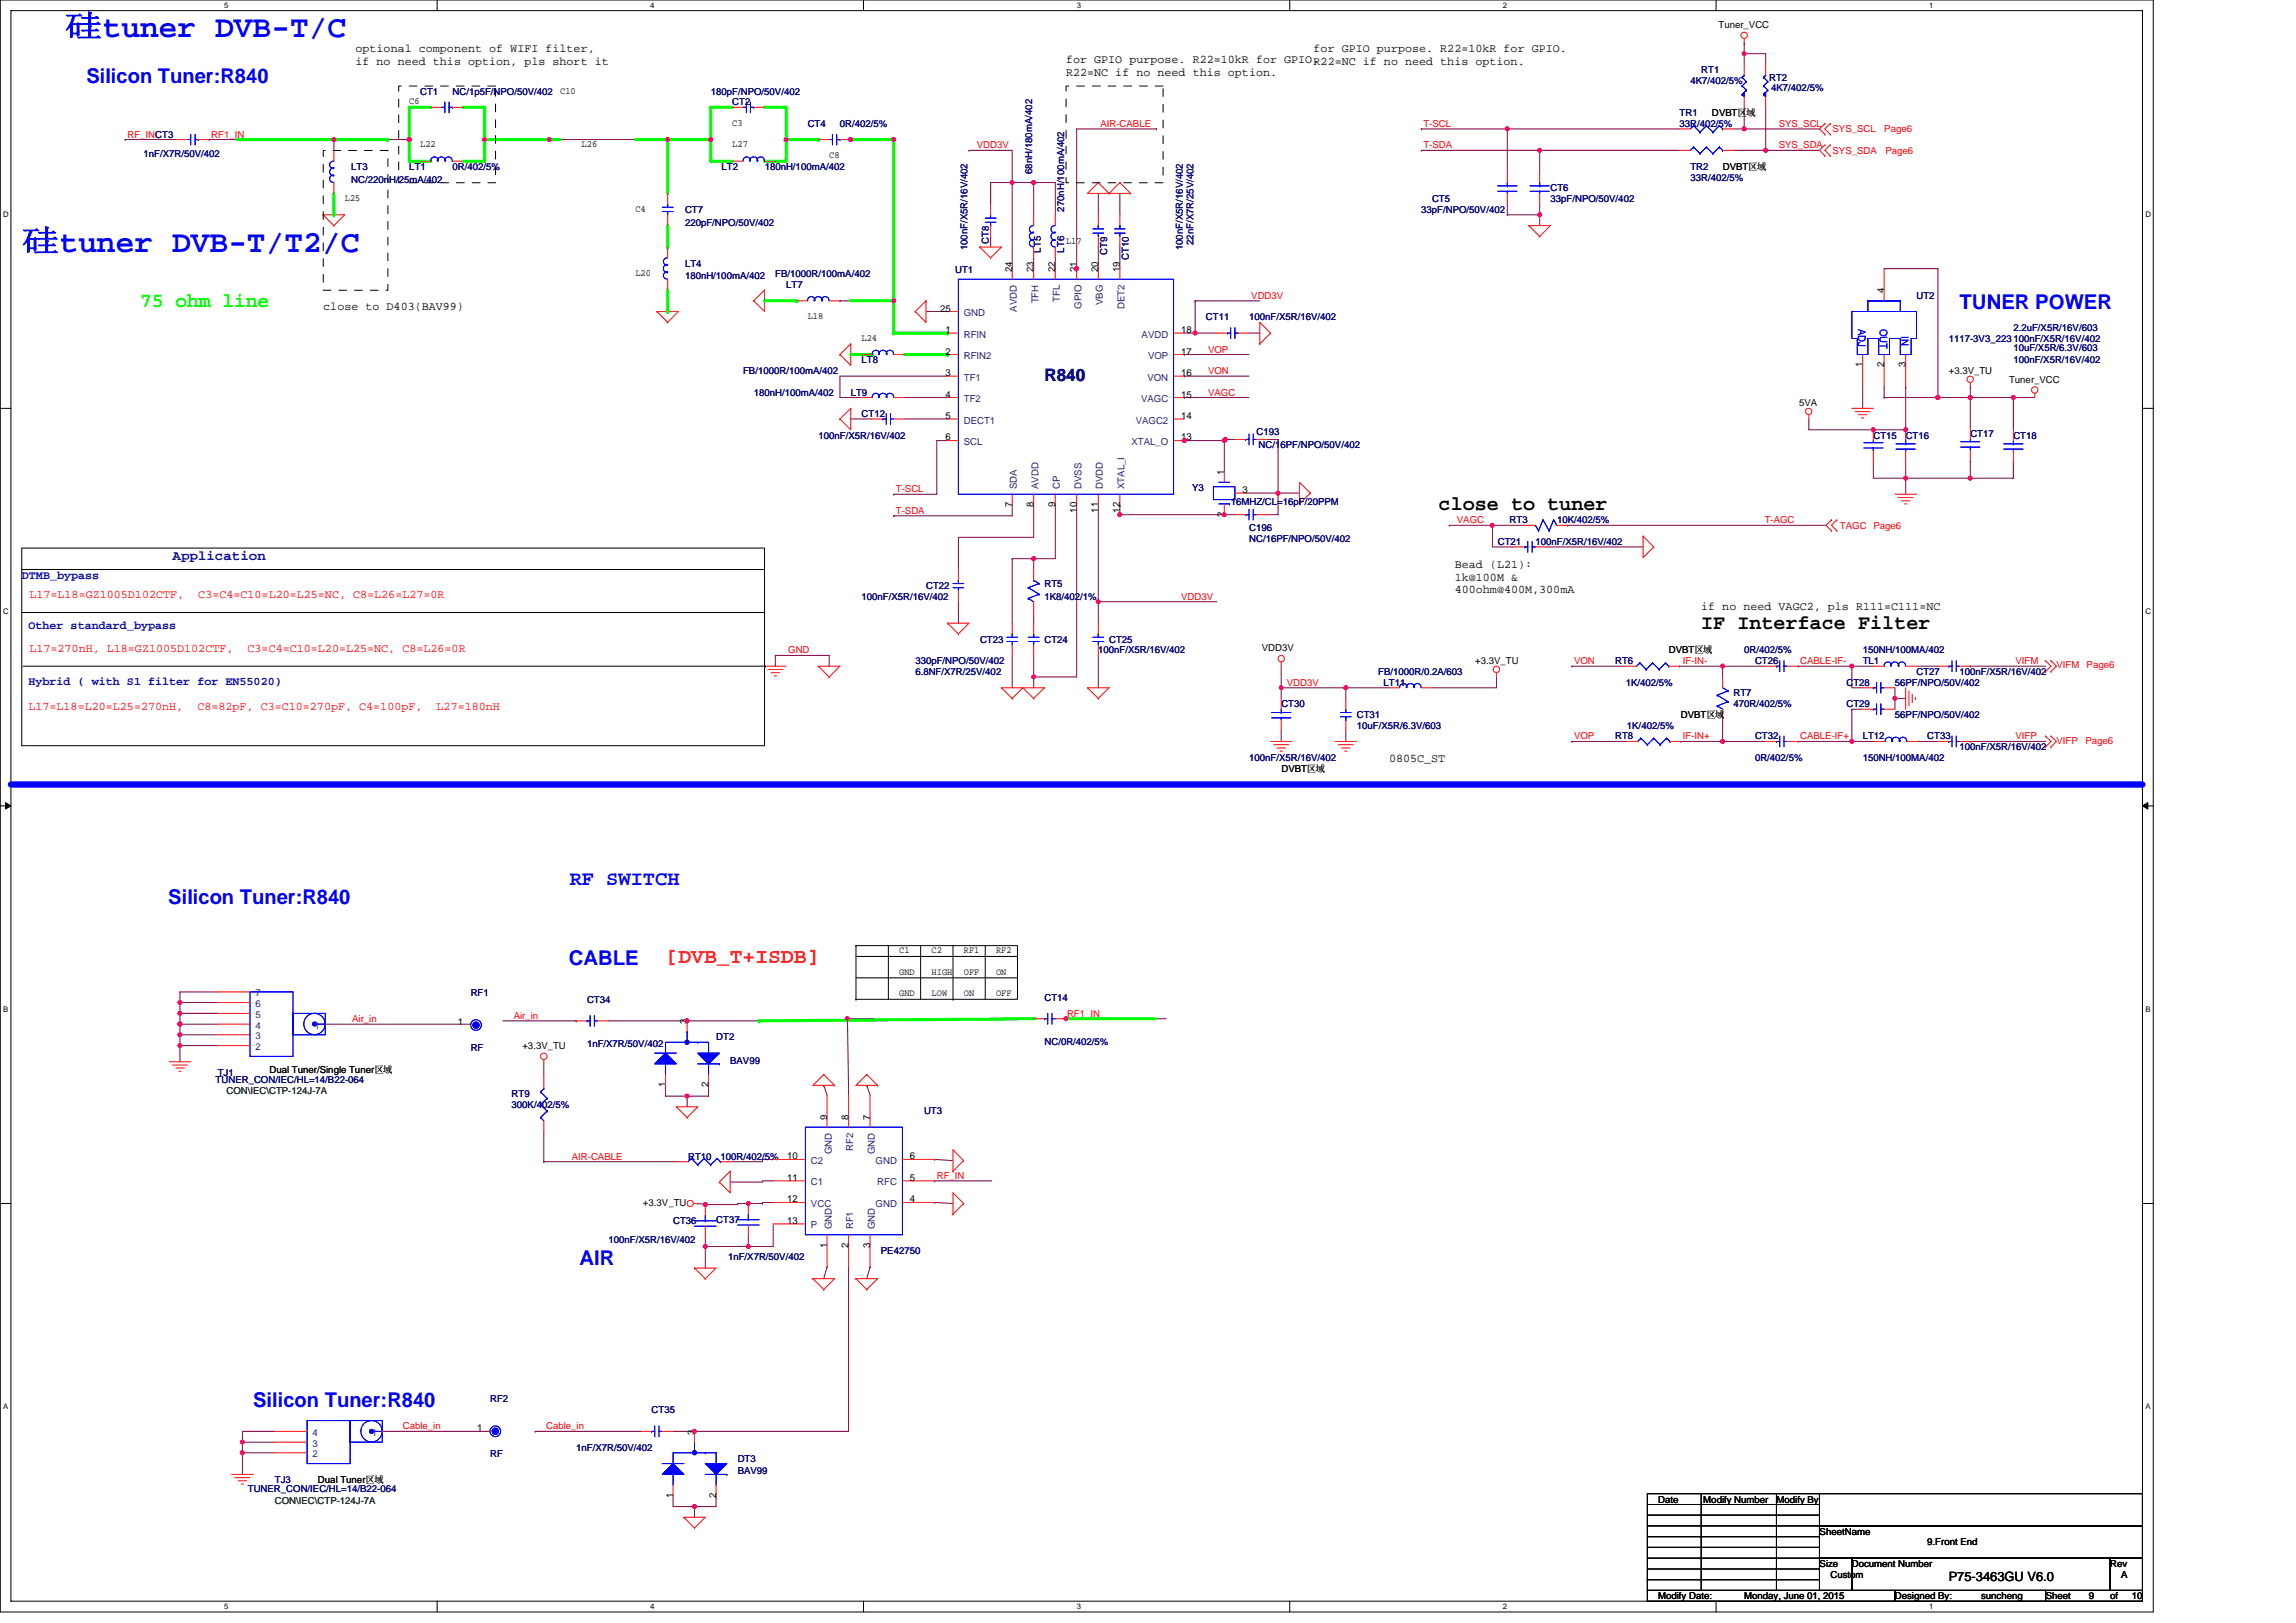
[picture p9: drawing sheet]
<svg xmlns="http://www.w3.org/2000/svg" width="297mm" height="210mm" viewBox="0 0 297 210" stroke-linecap="round" stroke-linejoin="round" font-family="sans-serif">
<defs><g id="words">
<g font-size="4" fill="#00f">
<text x="8.4" y="4.8">硅tuner DVB-T/C</text>
<text x="2.8" y="32.6">硅tuner DVB-T/T2/C</text>
</g>
<text font-size="2.8" fill="#f00" x="86.1" y="124.7">[DVB_T+ISDB]</text>
<g font-size="2.6" fill="#00f">
<text x="11.2" y="10.8">Silicon Tuner:R840</text>
<text x="253.5" y="40">TUNER POWER</text>
<text x="21.8" y="117">Silicon Tuner:R840</text>
<text x="73.7" y="114.5">RF SWITCH</text>
<text x="73.6" y="124.8">CABLE</text>
<text x="75" y="163.7">AIR</text>
<text x="32.8" y="182.1">Silicon Tuner:R840</text>
</g>
<text font-size="2.6" fill="#0f0" x="18.1" y="39.7">75 ohm line</text>
<g font-size="2.6">
<text x="186.1" y="66">close to tuner</text>
<text x="220.1" y="81.4">IF Interface Filter</text>
</g>
<text font-size="2.2" fill="#000080" x="135.1" y="49.3">R840</text>
<text font-size="1.8" fill="#0000a0" x="22.3" y="72.4">Application</text>
<text font-size="1.7" x="252.1" y="204.5">P75-3463GU V6.0</text>
<g font-size="1.5">
<text x="46" y="6.8">optional component of WIFI filter,</text>
<text x="46" y="8.4">if no need this option, pls short it</text>
<text x="137.9" y="8.1">for GPIO purpose. R22=10kR for GPIO.</text>
<text x="137.9" y="9.8">R22=NC if no need this option.</text>
<text x="169.9" y="6.8">for GPIO purpose. R22=10kR for GPIO.</text>
<text x="169.9" y="8.4">R22=NC if no need this option.</text>
<text x="41.8" y="40.1">close to D403(BAV99)</text>
<text x="188.2" y="73.5">Bead (L21):</text>
<text x="188.2" y="75.1">1k@100M &amp;</text>
<text x="188.2" y="76.8">400ohm@400M,300mA</text>
<text x="220.1" y="78.9">if no need VAGC2, pls R111=C111=NC</text>
<text x="179.7" y="98.5">0805C_ST</text>
</g>
<g font-size="1.5" fill="#0000a0">
<text x="2.8" y="75">DTMB_bypass</text>
<text x="3.7" y="81.4">Other standard_bypass</text>
<text x="3.7" y="88.6">Hybrid ( with S1 filter for EN55020)</text>
</g>
<g font-size="1.5" fill="#f00">
<text x="3.8" y="77.4">L17=L18=GZ1005D102CTF,</text>
<text x="25.7" y="77.4">C3=C4=C10=L20=L25=NC, C8=L26=L27=0R</text>
<text x="3.8" y="84.3">L17=270nH, L18=GZ1005D102CTF,</text>
<text x="32" y="84.3">C3=C4=C10=L20=L25=NC, C8=L26=0R</text>
<text x="3.7" y="91.9">L17=L18=L20=L25=270nH,</text>
<text x="25.5" y="91.9">C8=82pF, C3=C10=270pF, C4=100pF,</text>
<text x="56.5" y="91.9">L27=180nH</text>
</g>
<g font-size="1.4" fill="#00f">
<text x="240.4" y="42.5" transform="rotate(90 240.4 42.5)">ADJ</text>
<text x="243.2" y="42.5" transform="rotate(90 243.2 42.5)">OUT</text>
<text x="246" y="43.5" transform="rotate(90 246 43.5)">IN</text>
</g>
<g font-size="1.2">
<text x="222.3" y="3.6">Tuner_VCC</text>
<text x="53" y="13.5">C6</text>
<text x="72.5" y="12.1">C10</text>
<text x="94.7" y="16.3">C3</text>
<text x="221.5" y="15">DVBT区域</text>
<text x="54.4" y="19.1">L22</text>
<text x="75.2" y="19.1">L26</text>
<text x="94.7" y="19.1">L27</text>
<text x="107.3" y="20.5">C8</text>
<text x="222.9" y="22">DVBT区域</text>
<text x="44.6" y="26">L25</text>
<text x="82.2" y="27.4">C4</text>
<text x="82.2" y="35.8">L20</text>
<text x="130.9" y="35.2" transform="rotate(-90 130.9 35.2)">24</text>
<text x="133.7" y="35.2" transform="rotate(-90 133.7 35.2)">23</text>
<text x="136.5" y="35.2" transform="rotate(-90 136.5 35.2)">22</text>
<text x="137.9" y="31.6">L17</text>
<text x="139.3" y="35.2" transform="rotate(-90 139.3 35.2)">21</text>
<text x="142.1" y="35.2" transform="rotate(-90 142.1 35.2)">20</text>
<text x="144.9" y="35.2" transform="rotate(-90 144.9 35.2)">19</text>
<text x="104.5" y="41.3">L18</text>
<text x="121.6" y="40.3">25</text>
<text x="243.8" y="38" transform="rotate(-90 243.8 38)">4</text>
<text x="111.5" y="44.1">L24</text>
<text x="122.3" y="45.9">2</text>
<text x="122.3" y="43.1">1</text>
<text x="152.8" y="45.9">17</text>
<text x="152.8" y="43.1">18</text>
<text x="241" y="47.5" transform="rotate(-90 241 47.5)">1</text>
<text x="243.8" y="47.5" transform="rotate(-90 243.8 47.5)">2</text>
<text x="246.5" y="47.5" transform="rotate(-90 246.5 47.5)">3</text>
<text x="122.3" y="48.6">3</text>
<text x="122.3" y="51.4">4</text>
<text x="152.8" y="51.4">15</text>
<text x="152.8" y="48.6">16</text>
<text x="232.8" y="52.6">5VA</text>
<text x="252.1" y="48.4">+3.3V_TU</text>
<text x="259.9" y="49.5">Tuner_VCC</text>
<text x="122.3" y="54.2">5</text>
<text x="122.3" y="57">6</text>
<text x="152.8" y="54.2">14</text>
<text x="152.8" y="57">13</text>
<text x="130.9" y="65.6" transform="rotate(-90 130.9 65.6)">7</text>
<text x="133.7" y="65.6" transform="rotate(-90 133.7 65.6)">8</text>
<text x="136.5" y="65.6" transform="rotate(-90 136.5 65.6)">9</text>
<text x="158.4" y="61.4" transform="rotate(-90 158.4 61.4)">1</text>
<text x="160.8" y="63.8">3</text>
<text x="139.3" y="66.3" transform="rotate(-90 139.3 66.3)">10</text>
<text x="142.1" y="66.3" transform="rotate(-90 142.1 66.3)">11</text>
<text x="144.9" y="66.3" transform="rotate(-90 144.9 66.3)">12</text>
<text x="158.4" y="66.9" transform="rotate(-90 158.4 66.9)">2</text>
<text x="163.3" y="84.3">VDD3V</text>
<text x="190.8" y="85.9">+3.3V_TU</text>
<text x="215.9" y="84.5">DVBT区域</text>
<text x="217.4" y="92.9">DVBT区域</text>
<text x="165.8" y="99.8">DVBT区域</text>
<text x="116.3" y="123.4">C1</text>
<text x="120.5" y="123.4">C2</text>
<text x="124.7" y="123.4">RF1</text>
<text x="128.9" y="123.4">RF2</text>
<text x="116.3" y="128.9">GND</text>
<text x="116.3" y="126.1">GND</text>
<text x="120.5" y="126.1">HIGH</text>
<text x="120.5" y="128.9">LOW</text>
<text x="124.7" y="128.9">ON</text>
<text x="124.7" y="126.1">OFF</text>
<text x="128.9" y="126.1">ON</text>
<text x="128.9" y="128.9">OFF</text>
<text x="59.2" y="132.6">1</text>
<text x="67.6" y="135.7">+3.3V_TU</text>
<text x="88.9" y="132.5" transform="rotate(-90 88.9 132.5)">3</text>
<text x="34.9" y="138.8">Dual Tuner/Single Tuner区域</text>
<text x="86.1" y="140.7" transform="rotate(-90 86.1 140.7)">1</text>
<text x="91.7" y="140.7" transform="rotate(-90 91.7 140.7)">2</text>
<text x="107" y="144.9" transform="rotate(-90 107 144.9)">9</text>
<text x="109.8" y="144.9" transform="rotate(-90 109.8 144.9)">8</text>
<text x="112.6" y="144.9" transform="rotate(-90 112.6 144.9)">7</text>
<text x="83.2" y="156">+3.3V_TU</text>
<text x="101.9" y="150">10</text>
<text x="101.9" y="152.8">11</text>
<text x="101.9" y="155.6">12</text>
<text x="117.7" y="155.6">4</text>
<text x="117.7" y="150">6</text>
<text x="117.7" y="152.8">5</text>
<text x="101.9" y="158.3">13</text>
<text x="107" y="161.4" transform="rotate(-90 107 161.4)">1</text>
<text x="109.8" y="161.4" transform="rotate(-90 109.8 161.4)">2</text>
<text x="112.6" y="161.4" transform="rotate(-90 112.6 161.4)">3</text>
<text x="61.7" y="185.2">1</text>
<text x="89.8" y="185.6" transform="rotate(-90 89.8 185.6)">3</text>
<text x="41.1" y="191.9">Dual Tuner区域</text>
<text x="87.1" y="193.8" transform="rotate(-90 87.1 193.8)">1</text>
<text x="92.6" y="193.8" transform="rotate(-90 92.6 193.8)">2</text>
<text x="214.5" y="194.4">Date</text>
<text x="220.4" y="194.4">Modify Number</text>
<text x="229.8" y="194.4">Modify By</text>
<text x="235.4" y="202.7">Size</text>
<text x="235.4" y="198.6">SheetName</text>
<text x="239.6" y="202.7">Document Number</text>
<text x="249.3" y="199.9">9.Front End</text>
<text x="273" y="202.7">Rev</text>
<text x="214.5" y="206.9">Modify Date:</text>
<text x="225.7" y="206.9">Monday, June 01, 2015</text>
<text x="236.8" y="204.1">Custom</text>
<text x="245.1" y="206.9">Designed By:</text>
<text x="256.3" y="206.9">suncheng</text>
<text x="264.7" y="206.9">Sheet</text>
<text x="270.2" y="206.9">9</text>
<text x="273" y="206.9">of</text>
<text x="274.4" y="204.1">A</text>
<text x="275.8" y="206.9">10</text>
</g>
<g font-size="1.2" fill="#000080">
<text x="218.7" y="10.9">4K7/402/5%</text>
<text x="220.1" y="9.5">RT1</text>
<text x="228.9" y="10.4">RT2</text>
<text x="229.1" y="11.8">4K7/402/5%</text>
<text x="54.4" y="12.3">CT1</text>
<text x="58.5" y="12.3">NC/1p5F/NPO/50V/402</text>
<text x="92" y="12.3">180pF/NPO/50V/402</text>
<text x="94.7" y="13.6">CT2</text>
<text x="104.5" y="16.4">CT4</text>
<text x="108.7" y="16.4">0R/402/5%</text>
<text x="217.3" y="15">TR1</text>
<text x="217.3" y="16.4">33R/402/5%</text>
<text x="18.6" y="20.3">1nF/X7R/50V/402</text>
<text x="45.4" y="22">LT3</text>
<text x="45.4" y="23.6">NC/220nH/25mA/402</text>
<text x="53" y="22">LT1</text>
<text x="58.5" y="22">0R/402/5%</text>
<text x="93.3" y="22">LT2</text>
<text x="98.9" y="22">180nH/100mA/402</text>
<text x="133.5" y="22.5" transform="rotate(-90 133.5 22.5)">68nH/180mA/402</text>
<text x="218.7" y="22">TR2</text>
<text x="218.7" y="23.4">33R/402/5%</text>
<text x="88.6" y="27.5">CT7</text>
<text x="88.6" y="29.2">220pF/NPO/50V/402</text>
<text x="137.7" y="27.4" transform="rotate(-90 137.7 27.4)">270nH/100mA/402</text>
<text x="183.9" y="27.5">33pF/NPO/50V/402</text>
<text x="185.3" y="26.1">CT5</text>
<text x="200.6" y="24.8">CT6</text>
<text x="200.6" y="26.1">33pF/NPO/50V/402</text>
<text x="88.6" y="34.5">LT4</text>
<text x="100.3" y="35.9">FB/1000R/100mA/402</text>
<text x="123.6" y="35.3">UT1</text>
<text x="125.2" y="32.4" transform="rotate(-90 125.2 32.4)">100nF/X5R/16V/402</text>
<text x="127.9" y="31.6" transform="rotate(-90 127.9 31.6)">CT8</text>
<text x="134.6" y="32.7" transform="rotate(-90 134.6 32.7)">LT5</text>
<text x="137.7" y="32.7" transform="rotate(-90 137.7 32.7)">LT6</text>
<text x="143.3" y="33" transform="rotate(-90 143.3 33)">CT9</text>
<text x="146" y="33.6" transform="rotate(-90 146 33.6)">CT10</text>
<text x="153" y="32.4" transform="rotate(-90 153 32.4)">100nF/X5R/16V/402</text>
<text x="154.4" y="31.7" transform="rotate(-90 154.4 31.7)">22nF/X7R/25V/402</text>
<text x="88.6" y="36.2">180nH/100mA/402</text>
<text x="101.7" y="37.3">LT7</text>
<text x="156" y="41.4">CT11</text>
<text x="161.6" y="41.4">100nF/X5R/16V/402</text>
<text x="247.9" y="38.7">UT2</text>
<text x="111.5" y="47">LT8</text>
<text x="252.1" y="44.2">1117-3V3_223100nF/X5R/16V/402</text>
<text x="260.5" y="42.8">2.2uF/X5R/16V/603</text>
<text x="260.5" y="45.5">10uF/X5R/6.3V/603</text>
<text x="260.5" y="47">100nF/X5R/16V/402</text>
<text x="96.1" y="48.4">FB/1000R/100mA/402</text>
<text x="97.5" y="51.2">180nH/100mA/402</text>
<text x="110.1" y="51.2">LT9</text>
<text x="111.5" y="54">CT12</text>
<text x="105.9" y="56.7">100nF/X5R/16V/402</text>
<text x="162.6" y="56.3">C193</text>
<text x="162.8" y="58">NC/16PF/NPO/50V/402</text>
<text x="242.4" y="56.7">CT15</text>
<text x="246.5" y="56.7">CT16</text>
<text x="254.9" y="56.6">CT17</text>
<text x="260.5" y="56.7">CT18</text>
<text x="154.2" y="63.5">Y3</text>
<text x="159.2" y="65.4">16MHZ/CL=16pF/20PPM</text>
<text x="161.6" y="68.7">C196</text>
<text x="161.6" y="70.1">NC/16PF/NPO/50V/402</text>
<text x="193.8" y="70.5">CT21</text>
<text x="195.3" y="67.7">RT3</text>
<text x="198.6" y="70.5">100nF/X5R/16V/402</text>
<text x="201.4" y="67.7">10K/402/5%</text>
<text x="111.5" y="77.6">100nF/X5R/16V/402</text>
<text x="119.8" y="76.2">CT22</text>
<text x="135.1" y="75.9">RT5</text>
<text x="135.1" y="77.6">1K8/402/1%</text>
<text x="126.8" y="83.2">CT23</text>
<text x="135.1" y="83.2">CT24</text>
<text x="143.5" y="83.2">CT25</text>
<text x="118.4" y="85.9">330pF/NPO/50V/402</text>
<text x="118.4" y="87.3">6.8NF/X7R/25V/402</text>
<text x="142.1" y="84.5">100nF/X5R/16V/402</text>
<text x="178.3" y="87.3">FB/1000R/0.2A/603</text>
<text x="179" y="88.7">LT11</text>
<text x="209" y="85.9">RT6</text>
<text x="210.3" y="88.7">1K/402/5%</text>
<text x="225.7" y="84.5">0R/402/5%</text>
<text x="227.1" y="85.9">CT26</text>
<text x="238.9" y="88.7">CT28</text>
<text x="241" y="85.9">TL1</text>
<text x="241" y="84.5">150NH/100MA/402</text>
<text x="245.1" y="88.7">56PF/NPO/50V/402</text>
<text x="247.9" y="87.3">CT27</text>
<text x="253.5" y="87.3">100nF/X5R/16V/402</text>
<text x="165.8" y="91.5">CT30</text>
<text x="175.5" y="92.9">CT31</text>
<text x="175.5" y="94.3">10uF/X5R/6.3V/603</text>
<text x="209" y="95.7">RT8</text>
<text x="210.5" y="94.3">1K/402/5%</text>
<text x="224.3" y="90.1">RT7</text>
<text x="224.3" y="91.5">470R/402/5%</text>
<text x="227.1" y="95.7">CT32</text>
<text x="238.9" y="91.5">CT29</text>
<text x="241" y="95.7">LT12</text>
<text x="245.1" y="92.9">56PF/NPO/50V/402</text>
<text x="249.3" y="95.7">CT33</text>
<text x="161.6" y="98.4">100nF/X5R/16V/402</text>
<text x="227.1" y="98.4">0R/402/5%</text>
<text x="241" y="98.4">150NH/100MA/402</text>
<text x="253.5" y="97">100nF/X5R/16V/402</text>
<text x="60.9" y="128.9">RF1</text>
<text x="75.9" y="129.7">CT34</text>
<text x="135.1" y="129.5">CT14</text>
<text x="60.9" y="136">RF</text>
<text x="75.9" y="135.4">1nF/X7R/50V/402</text>
<text x="92.7" y="134.6">DT2</text>
<text x="94.5" y="137.6">BAV99</text>
<text x="135.1" y="135.1">NC/0R/402/5%</text>
<text x="27.9" y="140.2">TUNER_CON/IEC/HL=14/B22-064</text>
<text x="28.2" y="139.2">TJ1</text>
<text x="66.2" y="142">RT9</text>
<text x="66.2" y="143.4">300K/402/5%</text>
<text x="119.5" y="144.2">UT3</text>
<text x="89" y="150.1">RT10</text>
<text x="93.2" y="150.1">100R/402/5%</text>
<text x="78.7" y="160.9">100nF/X5R/16V/402</text>
<text x="87.1" y="158.4">CT36</text>
<text x="92.7" y="158.2">CT37</text>
<text x="94.2" y="163">1nF/X7R/50V/402</text>
<text x="114" y="162.3">PE42750</text>
<text x="63.4" y="181.4">RF2</text>
<text x="84.3" y="182.8">CT35</text>
<text x="35.6" y="191.9">TJ3</text>
<text x="63.4" y="188.6">RF</text>
<text x="74.5" y="187.7">1nF/X7R/50V/402</text>
<text x="95.4" y="189.1">DT3</text>
<text x="95.4" y="190.8">BAV99</text>
<text x="32.1" y="193">TUNER_CON/IEC/HL=14/B22-064</text>
</g>
<g font-size="1.2" fill="#f00">
<text x="16.5" y="17.8">RF_INCT3</text>
<text x="27.3" y="17.8">RF1_IN</text>
<text x="142.4" y="16.4">AIR-CABLE</text>
<text x="184.1" y="16.4">T-SCL</text>
<text x="230.1" y="16.4">SYS_SCL</text>
<text x="237.1" y="17.1">SYS_SCL</text>
<text x="243.8" y="17.1">Page6</text>
<text x="126.4" y="19.2">VDD3V</text>
<text x="184.1" y="19.2">T-SDA</text>
<text x="230.1" y="19.2">SYS_SDA</text>
<text x="237.1" y="19.9">SYS_SDA</text>
<text x="243.9" y="19.9">Page6</text>
<text x="161.9" y="38.7">VDD3V</text>
<text x="156.3" y="45.6">VOP</text>
<text x="156.3" y="51.2">VAGC</text>
<text x="156.3" y="48.4">VON</text>
<text x="115.9" y="63.7">T-SCL</text>
<text x="115.9" y="66.5">T-SDA</text>
<text x="188.5" y="67.7">VAGC</text>
<text x="228.3" y="67.7">T-AGC</text>
<text x="238" y="68.4">TAGC</text>
<text x="242.4" y="68.4">Page6</text>
<text x="152.8" y="77.6">VDD3V</text>
<text x="102" y="84.5">GND</text>
<text x="166.5" y="88.7">VDD3V</text>
<text x="203.6" y="85.9">VON</text>
<text x="217.7" y="85.9">IF-IN-</text>
<text x="232.9" y="85.9">CABLE-IF-</text>
<text x="260.7" y="85.9">VIFM</text>
<text x="266" y="86.5">VIFM</text>
<text x="270" y="86.5">Page6</text>
<text x="203.6" y="95.7">VOP</text>
<text x="217.7" y="95.7">IF-IN+</text>
<text x="232.9" y="95.7">CABLE-IF+</text>
<text x="260.7" y="95.7">VIFP</text>
<text x="266" y="96.2">VIFP</text>
<text x="269.8" y="96.2">Page6</text>
<text x="66.5" y="131.8">Air_in</text>
<text x="138" y="131.6">RF1_IN</text>
<text x="45.6" y="132.2">Air_in</text>
<text x="74" y="150.1">AIR-CABLE</text>
<text x="121.2" y="152.5">RF_IN</text>
<text x="52.1" y="184.9">Cable_in</text>
<text x="70.7" y="184.9">Cable_in</text>
</g>
<g font-size="1.2" fill="#004080">
<text x="124.7" y="40.9">GND</text>
<text x="131.5" y="40.3" transform="rotate(-90 131.5 40.3)">AVDD</text>
<text x="134.3" y="39.3" transform="rotate(-90 134.3 39.3)">TFH</text>
<text x="137.1" y="39.1" transform="rotate(-90 137.1 39.1)">TFL</text>
<text x="139.9" y="39.9" transform="rotate(-90 139.9 39.9)">GPIO</text>
<text x="142.7" y="39.5" transform="rotate(-90 142.7 39.5)">VBG</text>
<text x="145.5" y="40" transform="rotate(-90 145.5 40)">DET2</text>
<text x="124.7" y="46.5">RFIN2</text>
<text x="124.7" y="43.7">RFIN</text>
<text x="147.7" y="43.7">AVDD</text>
<text x="148.5" y="46.5">VOP</text>
<text x="124.7" y="49.2">TF1</text>
<text x="124.7" y="52">TF2</text>
<text x="147.6" y="52">VAGC</text>
<text x="148.4" y="49.2">VON</text>
<text x="124.7" y="54.8">DECT1</text>
<text x="124.7" y="57.6">SCL</text>
<text x="146.4" y="57.6">XTAL_O</text>
<text x="146.9" y="54.8">VAGC2</text>
<text x="131.5" y="63.3" transform="rotate(-90 131.5 63.3)">SDA</text>
<text x="134.3" y="63.3" transform="rotate(-90 134.3 63.3)">AVDD</text>
<text x="137.1" y="63.3" transform="rotate(-90 137.1 63.3)">CP</text>
<text x="139.9" y="63.3" transform="rotate(-90 139.9 63.3)">DVSS</text>
<text x="142.7" y="63.3" transform="rotate(-90 142.7 63.3)">DVDD</text>
<text x="145.5" y="63.3" transform="rotate(-90 145.5 63.3)">XTAL_I</text>
<text x="33" y="131.7">5</text>
<text x="33" y="130.3">6</text>
<text x="33" y="128.9">7</text>
<text x="33" y="135.9">2</text>
<text x="33" y="134.5">3</text>
<text x="33" y="133.1">4</text>
<text x="40.7" y="133.1">1</text>
<text x="107.6" y="149.3" transform="rotate(-90 107.6 149.3)">GND</text>
<text x="110.4" y="148.9" transform="rotate(-90 110.4 148.9)">RF2</text>
<text x="113.2" y="149.3" transform="rotate(-90 113.2 149.3)">GND</text>
<text x="104.9" y="150.6">C2</text>
<text x="104.9" y="153.4">C1</text>
<text x="113.3" y="150.6">GND</text>
<text x="113.5" y="153.4">RFC</text>
<text x="104.9" y="156.1">VCC</text>
<text x="104.9" y="158.9">P</text>
<text x="107.6" y="159" transform="rotate(-90 107.6 159)">GND</text>
<text x="110.4" y="159" transform="rotate(-90 110.4 159)">RF1</text>
<text x="113.2" y="159" transform="rotate(-90 113.2 159)">GND</text>
<text x="113.3" y="156.1">GND</text>
<text x="40.4" y="185.8">4</text>
<text x="48.1" y="185.8">1</text>
<text x="40.4" y="188.6">2</text>
<text x="40.4" y="187.2">3</text>
</g>
<g font-size="1.2" fill="#008000">
<text x="29.3" y="141.5">CON\IEC\CTP-124J-7A</text>
<text x="35.6" y="194.6">CON\IEC\CTP-124J-7A</text>
</g>
<g font-size="1">
<text x="29" y="1.1">5</text>
<text x="84.1" y="1.1">4</text>
<text x="139.3" y="1.1">3</text>
<text x="194.4" y="1.1">2</text>
<text x="249.6" y="1.1">1</text>
<text x=".4" y="28">D</text>
<text x="277.6" y="28">D</text>
<text x=".4" y="79.5">C</text>
<text x="277.6" y="79.5">C</text>
<text x=".4" y="130.9">B</text>
<text x="277.6" y="130.9">B</text>
<text x=".4" y="182.4">A</text>
<text x="277.6" y="182.4">A</text>
<text x="29" y="208.2">5</text>
<text x="84.1" y="208.2">4</text>
<text x="139.3" y="208.2">3</text>
<text x="194.4" y="208.2">2</text>
<text x="249.6" y="208.2">1</text>
</g>
</g></defs>
<path d="M0 0h278.6v208.6h-278.6zM1.4 1.4h275.8v205.8h-275.8z" fill="none" stroke="#000" stroke-width=".13"/>
<g fill="#fff">
<path d="M29 .1h.5v1.2h-.5z"/>
<path d="M29 207.3h.5v1.1h-.5z"/>
</g>
<path d="M56.6 0v1.4M56.6 207.2v1.4" fill="none" stroke="#000" stroke-width=".13"/>
<g fill="#fff">
<path d="M84.1 .1h.6v1.2h-.6z"/>
<path d="M84.1 207.3h.6v1.1h-.6z"/>
</g>
<path d="M111.7 0v1.4M111.7 207.2v1.4" fill="none" stroke="#000" stroke-width=".13"/>
<g fill="#fff">
<path d="M139.3 .1h.5v1.2h-.5z"/>
<path d="M139.3 207.3h.5v1.1h-.5z"/>
</g>
<path d="M166.9 0v1.4M166.9 207.2v1.4" fill="none" stroke="#000" stroke-width=".13"/>
<g fill="#fff">
<path d="M194.4 .1h.6v1.2h-.6z"/>
<path d="M194.4 207.3h.6v1.1h-.6z"/>
</g>
<path d="M222 0v1.4M222 207.2v1.4" fill="none" stroke="#000" stroke-width=".13"/>
<g fill="#fff">
<path d="M249.6 .1h.5v1.2h-.5z"/>
<path d="M249.6 207.3h.5v1.1h-.5z"/>
<path d="M.4 27.1h.7v1.1h-.7z"/>
<path d="M277.6 27.1h.7v1.1h-.7z"/>
<path d="M.4 78.5h.7v1.2h-.7z"/>
<path d="M277.6 78.5h.7v1.2h-.7z"/>
</g>
<path d="M0 52.8h1.4M277.2 52.8h1.4" fill="none" stroke="#000" stroke-width=".13"/>
<g fill="#fff">
<path d="M.4 130h.7v1.1h-.7z"/>
<path d="M277.6 130h.6v1.1h-.6z"/>
</g>
<path d="M0 104.3h1.4M277.2 104.3h1.4" fill="none" stroke="#000" stroke-width=".13"/>
<path d="M.7 103.8l.7 .5-.7 .4zM277.2 104.3l.7-.5v.9z" fill="#000" stroke="#000" stroke-width=".13"/>
<g fill="#fff">
<path d="M.4 181.4h.7v1.2h-.7z"/>
<path d="M277.6 181.4h.6v1.2h-.6z"/>
</g>
<g fill="none" stroke="#000" stroke-width=".13">
<path d="M2.8 79.2h96.1M2.8 73.7h96.1M2.8 70.9h96.1v25.6h-96.1zM98.9 79.2h.1M98.9 73.7h.1M3 86.2h96.1M99.1 86.2h.1M110.7 123.7h20.9M110.7 126.5h20.9M110.7 122.3h20.9v7h-20.9M110.7 122.3h.1M110.7 129.3h.1"/>
<path d="M110.7 122.3v7M114.9 122.3v7M119.1 122.3v7M123.3 129.3h.1M123.3 122.3v7M127.5 122.3v7M0 155.7h1.4M277.2 155.7h1.4M213.1 193.3h22.3v12.5h-22.3zM213.1 194.6h22.3M213.1 196h22.3M213.1 197.4h22.3"/>
<path d="M213.1 198.8h22.3M220.1 193.3v12.5M229.8 193.3v12.5M235.4 193.3h41.8v4.1h-41.8zM235.4 197.4h41.8v4.2h-41.8zM213.1 200.2h22.3M213.1 201.6h22.3M213.1 203h22.3M213.1 204.4h.1M213.1 204.4h22.3M213.1 205.8h32v1.4h-32zM235.4 201.6h4.2v4.2h-4.2z"/>
<path d="M239.6 201.6h33.4v4.2h-33.4zM245.1 205.8h19.5v1.4h-19.5zM264.6 205.8h12.6v1.4h-12.6zM273 201.6h4.2v4.2h-4.2z"/>
</g>
<g fill="none" stroke="#800040" stroke-width=".13">
<path d="M16.2 18.1h.1M16.2 18.1h6.7M27 18.1h.1M27 18.1h26M43.2 18.1v1.4M43.2 18.1h.1M53 18.1v2.7h1.4M53 18.1h.1M55.7 13.9h-2.7v4.2M59.9 13.9h2.8v4.2M62.7 18.1v2.7h-2.8M62.7 18.1h.1"/>
<path d="M62.7 18.1h8.4M71.1 18.1h.1M71.1 18.1h20.8M86.4 18.1h.1M86.4 18.1v6.9M91.9 18.1h.1M91.9 18.1v2.7h2.8M94.7 13.9h-2.8v4.2M98.9 13.9h2.8v4.2M101.7 18.1h.1M101.7 18.1h4.2M101.7 18.1v2.7h-1.4"/>
<path d="M110.1 18.1h.1M110.1 18.1h5.5M115.6 18.1h.1M115.6 18.1v20.8M125.4 19.5h5.6v4.1M125.4 19.5h.1M149.6 16.7h.1M149.6 16.7h-10.3v18.1M183.9 16.7h11.1v5.5M183.9 16.7h.1M183.9 19.5h15.3v2.7M183.9 19.5h.1"/>
<path d="M195 16.7h.1M195 16.7h22.3M199.2 19.5h.1M199.2 19.5h18.1M224.3 16.7h1.4M224.3 19.5h4.1M225.7 16.7h.1M225.7 5.5v1.4h2.7v1.4M225.7 6.9v1.4M225.7 5.5h.1M225.7 13.9v2.8M225.7 16.7h9.7"/>
<path d="M228.4 19.5h.1M228.4 13.9v5.6M228.4 19.5h7M43.2 25v2.8M86.4 29.2v2.8M86.4 37.5v2.8M98.9 38.9h4.2M108.7 38.9h6.9v4.2h7M108.7 38.9h.1M128.2 30.6v1.4M131 23.6h2.7M131 23.6h-2.8v2.8"/>
<path d="M131 23.6h.1M131 23.6v11.2M133.7 33.4v1.4M133.7 23.6h2.8v4.2M133.7 23.6h.1M133.7 23.6v4.2M136.5 33.4v1.4M139.3 34.8h.1M139.3 34.8v.2M142.1 32v2.8M142.1 25v2.8M144.9 32v2.8"/>
<path d="M144.9 25v2.8M154.6 38.9h.1M154.6 38.9v4.2M154.6 38.9h8.4M195 26.4v1.4M195 27.8h.1M195 27.8h4.2M199.2 27.8v1.4M199.2 26.4v1.4M243.8 34.8h6.9v16.6M110.1 45.9h1.3M110.1 54.2h2.7"/>
<path d="M117 45.9h5.6M117 51.4h5.6M117 54.2h5.6M119.8 40.3h2.8M122.6 57h-1.4v6.9h-5.6M122.6 48.7h-13.9v2.7h2.7M153.1 57h.1M153.2 51.4h.1M153.2 48.7h.1M153.2 45.9h.1M153.2 43.1h1.4M153.2 57h.1"/>
<path d="M153.2 51.4h8.4M153.2 48.7h8.4M153.2 45.9h8.4M153.2 57h5.2M154.6 43.1h2.8M158.4 57v4M158.4 57h.1M159.8 56.9h-1.3l-.1 .1M161.6 43.1h1.4M164 56.9h1.4M165.4 56.9h.1M165.4 56.9v6.9"/>
<path d="M234 54.2v1.4h8.4M241 50v2.8M242.4 55.6h.1M242.4 59.8v2.1h4.1v2M243.8 50v1.4M243.8 51.4h.1M243.8 51.4h16.7M246.5 59.8v2.1M246.5 50h.1M246.5 50v5.6h-4.1M250.7 51.4h.1M254.9 59.6h.1"/>
<path d="M254.9 51.4v4.1M254.9 50h.1M254.9 51.4h.1M254.9 50v1.4M254.9 59.6v2.3M260.5 51.4h2.7M260.5 59.8v2.1h-5.6M260.5 51.4h.1M260.5 51.4v4.2M115.6 66.7h.1M115.6 63.9h.1M124 77.9v2.7"/>
<path d="M131 65.3v1.4h-15.4M131 72.3h.1M131 72.3v8.3M131 72.3h2.7M133.7 79.2v1.4M133.7 72.3v1.4M133.7 65.3v4.2h-9.7v4.2M136.5 65.3v7h-2.8M139.3 65.3v22.3h-5.6M142.1 77.9h.1M142.1 77.9v2.7M142.1 65.3v12.6"/>
<path d="M142.1 77.9h15.3M144.9 65.3h.1M144.9 65.3v1.3h13.5M158.4 66.6h.1M158.4 66.6h1.4M161.2 63.8h4.2M165.4 63.8h2.7M165.4 63.8v2.8h-1.4M187.5 68h.1M187.5 68h5.6M193.1 68h.1M193.1 68v2.8h2.8"/>
<path d="M193.1 68h4.1M200 70.8h12.6M202.8 68h.1M202.8 68h33.4M246.5 61.9h.1M246.5 61.9h8.4M100.3 84.8h7v1.4M100.3 84.8v1.4M100.3 84.8h.1M131 84.8v4.2M133.7 87.6h.1M133.7 84.8v2.8"/>
<path d="M133.7 87.6v1.4M142.1 84.8v4.2M165.8 89h8.3v1.4M165.8 89h.1M165.8 94.5v1.4M165.8 86.2v2.8M165.8 89v1.4M174.1 89h5.6M174.1 94.5v1.4M193.6 87.6v1.4h-8.3M203.4 86.2h.1M203.4 95.9h.1"/>
<path d="M203.4 86.2h6.9M203.4 95.9h7.1M217.3 86.2h.1M217.3 86.2h5.6M217.4 95.9h.1M217.4 95.9h5.5M222.9 86.2h.1M222.9 93.2h.1M222.9 86.2h5.5M222.9 95.9h5.5M222.9 86.2v1.4M222.9 93.2v2.7"/>
<path d="M232.6 95.9h.1M232.6 86.2h7v2.8h1.4M232.6 86.2h.1M232.6 95.9h7M239.6 86.2h.1M239.6 95.9h2.9M239.6 91.8h1.4M239.6 91.8h.1M239.6 86.2h2.8M239.6 91.8v4.1M245.1 90.4h.1M245.1 89v1.4h1.4"/>
<path d="M245.1 90.4v1.4M247.9 86.2h2.8M248.1 95.9h2.6M254.9 86.2h.1M254.9 95.9h.1M254.9 86.2h9.7M254.9 95.9h9.7M23.3 129.7v1.4M23.3 131.1v1.4M23.3 131.1h.1M23.3 132.5h.1M23.3 133.9h.1"/>
<path d="M23.3 132.5v1.4h4.8M23.3 135.3h.1M23.3 135.3v2.1M23.3 129.7h.1M23.3 131.1h4.8M23.3 132.5h4.8M23.3 133.9v1.4M23.3 135.3h4.8M23.3 129.7h4.8M28.1 128.3h-4.8v1.4M42.1 132.5h.1M42.1 132.5h18.8v.1"/>
<path d="M65.1 132.1h9.4M70.4 137.6v1.8M74.5 132.1h.1M78.7 132.1h10.2M88.9 132.1h.1M109.6 131.8h.1M109.6 131.8v.3h-20.7M109.6 131.8l.2 9.9M109.6 131.8h24.1M137.8 131.8h.1M137.8 131.8h13.1M137.9 131.8h.1"/>
<path d="M70.4 150.3h.1M70.4 146.4v3.9M70.4 150.3h17.2M86.1 140.4v1.4h2.8v1.4M88.9 141.8h.1M90.3 155.7h.1M90.3 155.7l.9 .2M91.2 155.9h.1M91.7 140.4v1.4h-2.8M96.8 159.9v1.4M96.8 155.7h-1.4v.2h-4.2M96.8 155.7h.1"/>
<path d="M96.8 155.7h1.8M98.6 155.7h.1M100 152.8h-1.4v.1h-4.1M100 150h-1.4v.3h-4M100 158.3v3h-3.2M100 155.6h-1.4v.1M106.6 140.4h.1M106.6 140.4l.4 1.3M112.1 140.4h.1M112.1 140.4l.5 1.3M120.9 155.6h.1M120.9 150h.1"/>
<path d="M120.9 152.8h.1M120.9 155.6l2.4 .1M120.9 150l2.4 .2M120.9 152.8h7.4M91.2 161.3h.1M91.2 161.3h5.6M91.2 160v1.3M91.2 161.3v2.8M96.8 161.3h.1M107 163.9h.1M107 163.9l-.4 1.5M109.8 163.9v21.3h-20"/>
<path d="M112.6 163.9h.1M112.6 163.9l-.5 1.5M31.4 186.6h4.1M31.4 186.6h.1M31.4 188h.1M31.4 188v2.8M31.4 186.6v1.4M31.4 188h4.1M35.5 185.2h-4.1v1.4M49.5 185.2h.1M49.5 185.2h13.9M69.2 185.2h.1"/>
<path d="M69.2 185.2h13.7M87.1 185.2h2.7M87.1 193.5v1.4h2.7v1.4M89.8 185.2h.1M89.8 194.9h.1M92.6 193.5v1.4h-2.8"/>
</g>
<g fill="#f0f" stroke="#f0f" stroke-width=".13">
<circle cx="228.4" cy="19.4" r=".26"/>
<circle cx="225.6" cy="16.7" r=".27"/>
<circle cx="225.6" cy="6.9" r=".27"/>
<circle cx="199.2" cy="27.8" r=".27"/>
<circle cx="195" cy="16.7" r=".26"/>
<circle cx="199.2" cy="19.4" r=".27"/>
<circle cx="193" cy="68" r=".27"/>
<circle cx="222.9" cy="86.2" r=".26"/>
<circle cx="222.9" cy="95.9" r=".26"/>
<circle cx="239.6" cy="86.2" r=".27"/>
<circle cx="245.1" cy="90.4" r=".27"/>
<circle cx="239.6" cy="95.9" r=".27"/>
<circle cx="174.1" cy="89" r=".26"/>
<circle cx="115.6" cy="38.9" r=".27"/>
<circle cx="133.7" cy="72.3" r=".26"/>
<circle cx="142.1" cy="77.8" r=".26"/>
<circle cx="101.7" cy="18.1" r=".26"/>
<circle cx="86.4" cy="18.1" r=".26"/>
<circle cx="91.9" cy="18.1" r=".26"/>
<circle cx="52.9" cy="18.1" r=".26"/>
<circle cx="71" cy="18.1" r=".26"/>
<circle cx="62.7" cy="18.1" r=".26"/>
<circle cx="43.2" cy="18.1" r=".26"/>
<circle cx="154.6" cy="43.1" r=".26"/>
<circle cx="133.7" cy="23.6" r=".26"/>
<circle cx="115.6" cy="18.1" r=".26"/>
<circle cx="110.1" cy="18.1" r=".26"/>
<circle cx="130.9" cy="23.6" r=".26"/>
<circle cx="133.7" cy="87.6" r=".26"/>
<circle cx="165.8" cy="89" r=".26"/>
<circle cx="250.7" cy="51.4" r=".26"/>
<circle cx="246.5" cy="61.9" r=".27"/>
<circle cx="242.3" cy="55.6" r=".26"/>
<circle cx="246.5" cy="55.6" r=".27"/>
<circle cx="254.9" cy="61.9" r=".26"/>
<circle cx="254.9" cy="51.4" r=".26"/>
<circle cx="260.5" cy="51.4" r=".27"/>
<circle cx="96.8" cy="161.3" r=".26"/>
<circle cx="88.9" cy="141.8" r=".27"/>
<circle cx="88.9" cy="132.1" r=".27"/>
<circle cx="91.2" cy="161.3" r=".26"/>
<circle cx="89.8" cy="185.2" r=".26"/>
<circle cx="91.2" cy="155.8" r=".26"/>
<circle cx="89.8" cy="194.9" r=".26"/>
<circle cx="96.8" cy="155.7" r=".26"/>
<circle cx="31.4" cy="186.6" r=".26"/>
<circle cx="31.4" cy="188" r=".27"/>
<circle cx="109.6" cy="131.8" r=".27"/>
<circle cx="23.3" cy="131.1" r=".26"/>
<circle cx="23.3" cy="132.5" r=".26"/>
<circle cx="23.3" cy="133.9" r=".26"/>
<circle cx="23.3" cy="135.3" r=".26"/>
<circle cx="23.3" cy="129.7" r=".26"/>
<circle cx="139.3" cy="34.7" r=".26"/>
<circle cx="158.4" cy="66.6" r=".27"/>
<circle cx="165.3" cy="63.8" r=".27"/>
<circle cx="158.4" cy="57" r=".27"/>
<circle cx="153.2" cy="57" r=".26"/>
<circle cx="158.5" cy="56.9" r=".27"/>
<circle cx="144.9" cy="66.6" r=".26"/>
<circle cx="137.9" cy="131.8" r=".26"/>
</g>
<g fill="none" stroke="#f00" stroke-width=".13">
<path d="M22.9 18.1h1.4M25.7 18.1h1.3M43.2 19.5v1.3M55.7 13.9h1.4M58.5 13.9h1.4M94.7 13.9h1.4M97.5 13.9h1.4M105.9 18.1h1.4M108.7 18.1h1.4M217.3 16.7h1.4M217.3 19.5h1.4M222.9 16.7h1.4"/>
<path d="M222.9 19.5h1.4M225.7 5v.5M225.7 8.3v1.4M225.7 12.5v1.4M228.4 8.3v1.4M228.4 12.5v1.4M236.1 16h.1M236.1 17.4h.1M236.1 18.8h.1M236.1 16l-.7 .7 .7 .7M236.1 18.8l-.7 .7 .7 .7M236.8 17.4h.1"/>
<path d="M236.8 16h.1M236.8 18.8h.1M236.8 16l-.7 .7 .7 .7M236.8 18.8l-.7 .7 .7 .7M41.8 27.8h2.8l-1.4 1.4M41.8 27.8h.1M41.8 27.8l1.4 1.4M43.2 29.2h.1M43.2 23.6v1.4M54.4 20.8h1.3M58.5 20.8h1.4M86.4 25v1.4"/>
<path d="M86.4 27.8v1.4M86.4 32v1.4M86.4 36.1v1.4M94.7 20.8h1.4M97.5 38.9h.1M98.9 37.5v2.8l-1.4-1.4M98.9 37.5h.1M98.9 37.5l-1.4 1.4M98.9 20.8h1.4M103.1 38.9h1.4M107.3 38.9h1.4M119.8 38.9v2.8l-1.4-1.4"/>
<path d="M119.8 38.9h.1M119.8 38.9l-1.4 1.4M126.8 32h2.8l-1.4 1.4M126.8 32h.1M126.8 32l1.4 1.4M128.2 33.4h.1M128.2 26.4v1.4M128.2 29.2v1.4M131 34.8v1.3M133.7 27.8v1.4M133.7 32v1.4M133.7 34.8v1.3"/>
<path d="M136.5 27.8v1.4M136.5 32v1.4M136.5 34.8v1.3M139.3 34.8v1.3M142.1 23.6l-1.4 1.4h2.8M142.1 23.6h.1M142.1 23.6l1.4 1.4M142.1 27.8v1.4M142.1 30.6v1.4M142.1 34.8v1.3M143.5 25h2.8M143.5 25h.1"/>
<path d="M144.9 23.6h.1M144.9 23.6l-1.4 1.4M144.9 23.6l1.4 1.4M144.9 27.8v1.4M144.9 30.6v1.4M144.9 34.8v1.3M146.3 25h.1M195 22.2v1.4M195 25v1.4M197.8 29.2h2.8l-1.4 1.4M197.8 29.2h.1M197.8 29.2l1.4 1.4"/>
<path d="M199.2 30.6h.1M199.2 22.2v1.4M199.2 25v1.4M236.1 20.2h.1M236.8 20.2h.1M243.8 34.8v4.1M85 40.3h2.8l-1.4 1.4M85 40.3h.1M85 40.3l1.4 1.4M86.4 41.7h.1M108.7 45.9h.1M108.7 54.2h.1"/>
<path d="M110.1 44.5v2.8l-1.4-1.4M110.1 44.5h.1M110.1 52.8v2.8l-1.4-1.4M110.1 52.8h.1M110.1 44.5l-1.4 1.4M110.1 52.8l-1.4 1.4M111.4 51.4h1.4M111.4 45.9h1.4M112.8 54.2h1.4M115.6 54.2h1.4M115.6 51.4h1.4M115.6 45.9h1.4"/>
<path d="M118.4 40.3h.1M122.6 54.2h1.4M122.6 51.4h1.4M122.6 45.9h1.4M122.6 43.1h1.4M122.6 48.7h1.4M122.6 57h1.4M122.6 40.3h1.4M151.8 54.2h1.4M151.8 51.4h1.4M151.8 45.9h1.4M151.8 43.1h1.4"/>
<path d="M151.8 48.7h1.4M151.8 57h1.4M157.4 43.1h1.4M159.8 56.9h1.4M160.2 43.1h1.4M162.6 56.9h1.4M163 44.5h.1M164.4 43.1l-1.4-1.4v2.8M164.4 43.1h.1M164.4 43.1l-1.4 1.4M234 53.7v.5M239.6 52.8h2.8"/>
<path d="M240 53.3h1.9M240.4 53.7h1.1M240.8 54.1h.3M241 45.9v4.1M242.4 55.6v1.4M242.4 58.4v1.4M243.8 45.9v4.1M246.5 45.9v4.1M246.5 55.6v1.4M246.5 58.4v1.4M254.9 49.5v.5M254.9 55.5v1.4"/>
<path d="M254.9 58.2v1.4M260.5 55.6v1.4M260.5 58.4v1.4M263.2 50.9v.5M124 73.7v1.4M124 76.5v1.4M131 63.9v1.4M133.7 63.9v1.4M133.7 73.7v1.4M133.7 77.9v1.3M136.5 63.9v1.4M139.3 63.9v1.4"/>
<path d="M142.1 63.9v1.4M144.9 63.9v1.4M158.4 61v1.4M158.4 65.2v1.4M159.8 63.8h1.4M159.8 66.6h1.4M162.6 66.6h1.4M168.1 65.2h.1M169.5 63.8l-1.4-1.4v2.8M169.5 63.8h.1M169.5 63.8l-1.4 1.4M195.9 70.8h1.3"/>
<path d="M197.2 68h1.4M198.6 70.8h1.4M201.4 68h1.4M212.6 69.4v2.7l1.3-1.3M212.6 69.4h.1M212.6 69.4l1.3 1.4M213.9 70.8h.1M236.9 67.3h.1M236.9 68.7h.1M236.9 67.3l-.7 .7 .7 .7M237.6 68.7h.1M237.6 67.3h.1"/>
<path d="M237.6 67.3l-.7 .7 .7 .7M245.1 63.9h2.8M245.6 64.4h1.9M246 64.8h1.1M246.4 65.2h.3M98.9 86.2h2.8M99.3 86.6h2M99.8 87h1.1M100.2 87.4h.3M105.9 86.2h2.8l-1.4 1.4M105.9 86.2h.1M105.9 86.2l1.4 1.4"/>
<path d="M107.3 87.6h.1M122.6 80.6h2.8l-1.4 1.4M122.6 80.6h.1M122.6 80.6l1.4 1.4M124 82h.1M129.6 89h2.7M129.6 89h.1M129.6 89l1.4 1.4M131 90.4h.1M131 80.6v1.4M131 83.4v1.4M132.3 89h2.8l-1.4 1.4"/>
<path d="M132.3 89h.1M132.3 89l-1.3 1.4M132.3 89l1.4 1.4M133.7 90.4h.1M133.7 80.6v1.4M133.7 83.4v1.4M140.7 89h2.8l-1.4 1.4M140.7 89h.1M140.7 89l1.4 1.4M142.1 90.4h.1M142.1 80.6v1.4M142.1 83.4v1.4"/>
<path d="M164.4 95.9h2.7M164.8 96.4h1.9M165.2 96.8h1.1M165.6 97.2h.3M165.8 85.6v.6M165.8 90.4v1.4M165.8 93.2v1.3M172.7 95.9h2.8M173.1 96.4h2M173.6 96.8h1.1M174 97.2h.3M174.1 90.4v1.4"/>
<path d="M174.1 93.2v1.3M179.7 89h1.4M183.9 89h1.4M193.6 87v.6M210.3 86.2h1.4M210.5 95.9h1.4M215.9 86.2h1.4M216 95.9h1.4M222.9 87.6v1.4M222.9 91.8v1.4M228.4 86.2h1.4M228.4 95.9h1.4"/>
<path d="M231.2 86.2h1.4M231.2 95.9h1.4M241 91.8h1.4M241 89h1.4M242.4 86.2h1.4M242.5 95.9h1.4M243.8 91.8h1.3M243.8 89h1.3M246.5 89v2.8M246.5 86.2h1.4M246.7 95.9h1.4M247 89.4v1.9"/>
<path d="M247.4 89.8v1.1M247.8 90.2v.3M250.7 86.2h1.4M250.7 95.9h1.4M253.5 86.2h1.4M253.5 95.9h1.4M264.6 96.6h.1M264.6 95.2h.1M264.6 86.9h.1M264.6 85.5h.1M264.6 95.2l.7 .7-.7 .7M264.6 85.5l.7 .7-.7 .7"/>
<path d="M265.3 96.6h.1M265.3 95.2h.1M265.3 86.9h.1M265.3 85.5h.1M265.3 95.2l.7 .7-.7 .7M265.3 85.5l.7 .7-.7 .7M21.9 137.4h2.8M22.3 137.8h2M22.7 138.2h1.2M23.2 138.6h.2M28.1 135.3h4.2M28.1 133.9h4.2"/>
<path d="M28.1 132.5h4.2M28.1 131.1h4.2M28.1 129.7h4.2M28.1 128.3h4.2M42.1 132.5h.1M60.9 132.6h.1M70.4 137.1v.5M70.4 139.4v1.4M74.5 132.1h1.4M77.3 132.1h1.4M86.1 139v1.4M88.9 132.1v1.4"/>
<path d="M91.7 139v1.4M106.6 139l-1.4 1.4h2.8M106.6 139h.1M106.6 139l1.4 1.4M112.1 139l-1.4 1.4h2.8M112.1 139h.1M112.1 139l1.4 1.4M133.7 131.8h1.4M136.5 131.8h1.4M70.4 145v1.4M87.5 143.2h2.8l-1.4 1.4M87.5 143.2h.1"/>
<path d="M87.5 143.2l1.4 1.4M87.6 150.3h1.4M88.9 144.6h.1M89.7 155.7h.6M91.2 155.9v1.3M91.2 158.6v1.4M93.1 152.9h.1M93.2 150.3h1.4M94.5 151.5v2.8l-1.4-1.4M94.5 151.5h.1M94.5 151.5l-1.4 1.4M96.8 155.7v1.4"/>
<path d="M96.8 158.5v1.4M100 155.6h4.2M100 152.8h4.2M100 150h4.2M100 158.3h4.2M107 141.7v4.1M107 159.7v4.2M108 140.4h.1M109.8 141.7v4.1M109.8 159.7v4.2M112.6 141.7v4.1M112.6 159.7v4.2"/>
<path d="M113.5 140.4h.1M116.8 155.6h4.1M116.8 152.8h4.1M116.8 150h4.1M123.3 151.5h.1M123.3 157.1h.1M124.7 150.2l-1.4-1.4v2.7M124.7 150.2h.1M124.7 155.7l-1.4-1.4v2.8M124.7 155.7h.1M124.7 150.2l-1.4 1.3M124.7 155.7l-1.4 1.4"/>
<path d="M89.8 164.1h2.8l-1.4 1.3M89.8 164.1h.1M89.8 164.1l1.4 1.3M91.2 165.4h.1M105.2 165.4h2.8l-1.4 1.4M105.2 165.4h.1M105.2 165.4l1.4 1.4M106.6 166.8h.1M110.7 165.4h2.8l-1.4 1.4M110.7 165.4h.1M110.7 165.4l1.4 1.4M112.1 166.8h.1"/>
<path d="M30 190.8h2.8M30.4 191.2h1.9M30.8 191.6h1.1M31.2 192h.3M35.5 185.2h4.2M35.5 188h4.2M35.5 186.6h4.2M49.5 185.2h.1M63.4 185.2h.1M82.9 185.2h1.4M85.7 185.2h1.4M87.1 192.1v1.4"/>
<path d="M88.5 196.3h2.7l-1.4 1.4M88.5 196.3h.1M88.5 196.3l1.3 1.4M89.8 197.7h.1M89.8 185.2v1.4M92.6 192.1v1.4"/>
<circle cx="225.6" cy="4.6" r=".41"/>
<circle cx="234" cy="53.2" r=".41"/>
<circle cx="254.9" cy="49.1" r=".41"/>
<circle cx="263.2" cy="50.5" r=".41"/>
<circle cx="165.7" cy="85.2" r=".41"/>
<circle cx="193.6" cy="86.6" r=".41"/>
<circle cx="70.3" cy="136.7" r=".41"/>
<circle cx="89.3" cy="155.7" r=".41"/>
</g>
<path d="M1.4 101.5h275.8" fill="none" stroke="#00f" stroke-width=".82"/>
<g fill="none" stroke="#0f0" stroke-width=".4">
<path d="M30.7 18.1h19.5M50.2 18.1h.1M55.7 13.9h-2.7v6.9h2.7M59.9 13.9h2.8v6.9h-2.8M62.7 18.1h9.8M82.2 18.1h9.7M86.4 18.1v6.9M94.7 13.9h-2.8v6.9h2.8M98.9 13.9h2.8v6.9h-2.8M101.7 18.1h4.2M105.9 18.1h.1M110.1 18.1h5.5v25"/>
<path d="M43.2 27.8h.1M43.2 25v2.8M86.4 32h.1M86.4 29.2v2.8M86.4 37.5v2.8M98.9 38.9h4.2M103.1 38.9h.1M110.1 38.9h5.5M115.6 38.9h.1M86.4 40.3h.1M110.1 45.9h2.7M112.8 45.9h.1"/>
<path d="M115.6 43.1h.1M115.6 43.1h7M117 45.9h5.6M122.6 45.9h.1M122.6 43.1h.1M98.2 132.1h.1M134 131.8l-35.8 .3M137.8 131.8h11.7"/>
</g>
<path d="M41.8 19.5h8.4v18h-8.4zM51.6 11.1h12.5v12.5h-12.5zM137.9 11.1h12.6v12.5h-12.6z" fill="none" stroke="#000" stroke-width=".13" stroke-dasharray="1 1 1 1 1 1 1 1"/>
<g fill="none" stroke="#00f" stroke-width=".13">
<path d="M24.3 18.1h.4M24.7 17.4v1.4M25.2 17.4v1.4M25.2 18.1h.5M25.7 18.1h.1M57.1 13.9h.4M57.5 13.2v1.4M58.1 13.2v1.4M58.1 13.9h.4M58.5 13.9h.1M96.1 13.9h.5M96.6 13.2v1.4"/>
<path d="M97.1 13.2v1.4M97.1 13.9h.4M97.5 13.9h.1M107.3 18.1h.4M107.7 17.4v1.4M108.2 17.4v1.4M108.2 18.1h.5M108.7 18.1h.1M219.1 16.3h.1M219.1 19h.1M219.1 19l-.4 .5M219.1 16.3l-.4 .4"/>
<path d="M219.1 16.3l.8 .8M219.1 19l.8 .9M219.9 17.1h.1M219.9 19.9h.1M220.8 16.3h.1M220.8 19h.1M220.8 16.3l-.9 .8M220.8 16.3l.8 .8M220.8 19l-.9 .9M220.8 19l.8 .9M221.6 17.1h.1M221.6 19.9h.1"/>
<path d="M222.4 16.3h.1M222.4 19h.1M222.4 16.3l-.8 .8M222.4 16.3l.5 .4M222.4 19l-.8 .9M222.4 19l.5 .5M222.9 16.7h.1M222.9 19.5h.1M225.4 12.2h.1M225.4 11.1h.1M225.4 10h.1M225.4 12.2l.3 .3"/>
<path d="M225.4 11.1l.5 .6M225.4 10l.5 .6M225.7 9.7h.1M225.7 9.7l-.3 .3M225.9 11.7h.1M225.9 10.6h.1M225.9 11.7l-.5 .5M225.9 10.6l-.5 .5M228.2 12.2h.1M228.2 11.1h.1M228.2 10h.1M228.2 12.2l.2 .3"/>
<path d="M228.2 11.1l.5 .6M228.2 10l.5 .6M228.4 9.7h.1M228.4 9.7l-.2 .3M228.7 11.7h.1M228.7 10.6h.1M228.7 11.7l-.5 .5M228.7 10.6l-.5 .5M43.2 22.7a.47 .47 0 0 0-.6 .4 .47 .47 0 0 0 .6 .5M43.2 21.7a.53 .53 0 0 0-.6 .5 .53 .53 0 0 0 .6 .6M43.2 20.8a.47 .47 0 0 0-.6 .5 .47 .47 0 0 0 .6 .5M55.7 20.8a.47 .47 0 0 1 .5-.5 .47 .47 0 0 1 .5 .5"/>
<path d="M56.6 20.8a.54 .54 0 0 1 .5-.5 .54 .54 0 0 1 .6 .5M57.5 20.8a.48 .48 0 0 1 .5-.5 .48 .48 0 0 1 .5 .5M85.7 27.4h1.4M85.7 26.8h1.4M86.4 27.4v.4M86.4 26.4h.1M86.4 35.2a.47 .47 0 0 0-.6 .4 .47 .47 0 0 0 .6 .5M86.4 34.2a.54 .54 0 0 0-.6 .5 .54 .54 0 0 0 .6 .6M86.4 33.4a.48 .48 0 0 0-.6 .4 .48 .48 0 0 0 .6 .5M86.4 26.4v.4M96.1 20.8a.47 .47 0 0 1 .5-.5 .47 .47 0 0 1 .5 .5M97 20.8a.54 .54 0 0 1 .5-.5 .54 .54 0 0 1 .5 .5"/>
<path d="M98 20.8a.47 .47 0 0 1 .4-.5 .47 .47 0 0 1 .5 .5M104.5 38.9a.47 .47 0 0 1 .5-.5 .47 .47 0 0 1 .4 .5M105.3 38.9a.54 .54 0 0 1 .6-.5 .54 .54 0 0 1 .5 .5M106.3 38.9a.48 .48 0 0 1 .5-.5 .48 .48 0 0 1 .4 .5M124 36.1h27.8v27.8h-27.8zM127.5 28.2h1.4M127.5 28.8h1.4M128.2 27.8v.4M128.2 29.2h.1M128.2 28.8v.4M133.7 29.2a.47 .47 0 0 0-.5 .5 .47 .47 0 0 0 .5 .4M133.7 30a.54 .54 0 0 0-.5 .6 .54 .54 0 0 0 .5 .5"/>
<path d="M133.7 31a.47 .47 0 0 0-.5 .5 .47 .47 0 0 0 .5 .4M136.5 31a.47 .47 0 0 0-.5 .5 .47 .47 0 0 0 .5 .4M136.5 30a.54 .54 0 0 0-.5 .6 .54 .54 0 0 0 .5 .5M136.5 29.2a.47 .47 0 0 0-.5 .5 .47 .47 0 0 0 .5 .4M141.4 30.2h1.4M141.4 29.6h1.4M142.1 30.2v.4M142.1 29.2h.1M142.1 29.2v.4M144.2 30.2h1.4M144.2 29.6h1.4M144.9 30.2v.4"/>
<path d="M144.9 29.2h.1M144.9 29.2v.4M193.8 24h2.5M193.8 24.7h2.5M195 24.7v.3M195 24h.1M195 23.6v.4M197.9 24h2.5M197.9 24.7h2.5M199.2 24.7v.3M199.2 24h.1M199.2 23.6v.4"/>
<path d="M241.7 38.9h4.1M241.7 38.9v1.4M241.7 38.9h.1M245.8 38.9v1.4M112.8 51.4a.48 .48 0 0 1 .5-.5 .48 .48 0 0 1 .5 .5M112.8 45.9a.48 .48 0 0 1 .5-.6 .48 .48 0 0 1 .5 .6M113.7 51.4a.54 .54 0 0 1 .5-.5 .54 .54 0 0 1 .6 .5M113.7 45.9a.54 .54 0 0 1 .5-.6 .54 .54 0 0 1 .6 .6M114.2 54.2h.1M114.2 54.2h.5M114.7 53.5v1.4M114.7 51.4a.48 .48 0 0 1 .4-.5 .48 .48 0 0 1 .5 .5"/>
<path d="M114.7 45.9a.48 .48 0 0 1 .4-.6 .48 .48 0 0 1 .5 .6M115.2 53.5v1.4M115.2 54.2h.4M158.8 43.1h.1M158.8 43.1h.4M159.2 42.4v1.4M159.8 42.4v1.4M159.8 43.1h.4M161.2 56.9h.1M161.2 56.9h.4M161.6 56.2v1.4M162.1 56.2v1.4"/>
<path d="M162.1 56.9h.5M239.6 40.3h8.3v3.5h-.7v2.1h-1.4v-2.1h-1.3v2.1h-1.4v-2.1h-1.4v2.1h-1.4v-2.1h-.7zM241.1 58h2.5M241.1 57.3h2.5M242.4 57v.3M242.4 58h.1M242.4 58v.4M245.3 57.4h2.5M245.3 58.1h2.5M246.5 58.1v.3M246.5 57.4h.1M246.5 57v.4"/>
<path d="M253.7 57.8h2.4M253.7 57.1h2.4M254.9 56.9v.2M254.9 57.8h.1M254.9 57.8v.4M259.2 57.4h2.5M259.2 58.1h2.5M260.5 58.1v.3M260.5 57.4h.1M260.5 57v.4M123.3 76h1.4M123.3 75.5h1.4"/>
<path d="M124 76v.5M124 75.1h.1M124 75.1v.4M133 77.4h.1M133 76h.1M133 77.4l.7 .5M133 76l1.4 .9M133.7 75.1h.1M133.7 75.1l.7 .4M134.4 76.9h.1M134.4 75.5h.1M134.4 76.9l-1.4 .5"/>
<path d="M134.4 75.5l-1.4 .5M157 63h2.8v1.6h-2.8zM157.7 62.4h1.4M157.7 65.2h1.4M159.1 65.2h.1M161.2 66.6h.1M161.2 66.6h.4M161.6 65.9v1.4M162.1 65.9v1.4M162.1 66.6h.5M197.2 70.8h.1M197.2 70.8h.5"/>
<path d="M197.7 70.1v1.3M198.2 70.1v1.3M198.2 70.8h.4M198.6 68h.1M198.6 68l.4 .7M199 68.7h.1M199.6 67.3h.1M199.6 67.3l.8 1.4M199.6 67.3l-.6 1.4M200.4 68.7h.1M201 67.3h.1M201 67.3l.4 .7"/>
<path d="M201 67.3l-.6 1.4M130.3 83h1.3M130.3 82.4h1.3M131 83v.4M131 82h.1M131 82v.4M133 83h1.4M133 82.4h1.4M133.7 83v.4M133.7 82h.1M133.7 82v.4M141.4 83h1.4"/>
<path d="M141.4 82.4h1.4M142.1 83v.4M142.1 82h.1M142.1 82v.4M164.5 92.2h2.5M164.5 92.9h2.5M165.8 92.9v.3M165.8 92.2h.1M165.8 91.8v.4M173.4 92.2h1.4M173.4 92.7h1.4M174.1 91.8v.4"/>
<path d="M174.1 93.2h.1M174.1 92.7v.5M181.1 89a.48 .48 0 0 1 .5-.6 .48 .48 0 0 1 .4 .6M181.9 89a.54 .54 0 0 1 .6-.6 .54 .54 0 0 1 .5 .6M182.9 89a.48 .48 0 0 1 .5-.6 .48 .48 0 0 1 .5 .6M212.1 85.8h.1M212.1 85.8l-.4 .4M212.1 85.8l.9 .8M212.3 95.5h.1M212.3 95.5l-.4 .4M212.3 95.5l.8 .9M213 86.6h.1"/>
<path d="M213.1 96.4h.1M213.8 85.8h.1M213.8 85.8l-.8 .8M213.8 85.8l.8 .8M213.9 95.5h.1M213.9 95.5l-.8 .9M213.9 95.5l.9 .9M214.6 86.6h.1M214.8 96.4h.1M215.5 85.8h.1M215.5 85.8l-.9 .8M215.5 85.8l.4 .4"/>
<path d="M215.6 95.5h.1M215.6 95.5l-.8 .9M215.6 95.5l.4 .4M215.9 86.2h.1M216 95.9h.1M222.2 89.9h.1M222.2 91.3h.1M222.2 89.9l1.4 .9M222.2 91.3l.7 .5M222.9 91.8h.1M222.9 89l.7 .4M223.6 89.4h.1"/>
<path d="M223.6 90.8h.1M223.6 89.4l-1.4 .5M223.6 90.8l-1.4 .5M229.8 95.9h.1M229.8 86.2h.1M229.8 86.2h.4M229.8 95.9h.4M230.2 95.2v1.4M230.2 85.5v1.4M230.8 95.2v1.4M230.8 95.9h.4M230.8 85.5v1.4"/>
<path d="M230.8 86.2h.4M242.4 91.8h.1M242.4 89h.1M242.4 91.8h.4M242.4 89h.4M242.8 91.1v1.4M242.8 88.3v1.4M243.3 91.1v1.4M243.3 91.8h.5M243.3 88.3v1.4M243.3 89h.5M243.8 86.2a.48 .48 0 0 1 .4-.6 .48 .48 0 0 1 .5 .6"/>
<path d="M243.9 95.9a.48 .48 0 0 1 .5-.5 .48 .48 0 0 1 .5 .5M244.6 86.2a.54 .54 0 0 1 .5-.6 .54 .54 0 0 1 .6 .6M244.7 95.9a.55 .55 0 0 1 .6-.5 .55 .55 0 0 1 .5 .5M245.6 86.2a.47 .47 0 0 1 .4-.6 .47 .47 0 0 1 .5 .6M245.7 95.9a.48 .48 0 0 1 .5-.5 .48 .48 0 0 1 .5 .5M252.1 86.2h.1M252.1 95.9h.1M252.1 86.2h.4M252.1 95.9h.4M252.5 85.5v1.4M252.5 95.2v1.4M253.1 85.5v1.4"/>
<path d="M253.1 86.2h.4M253.1 95.2v1.4M253.1 95.9h.4M32.3 128.3h5.6v8.4h-5.6zM37.9 131.1h4.2v2.8h-4.2zM40.7 132.5h1.4M42.1 132.5h.1M75.9 132.1h.1M75.9 132.1h.4M76.3 131.4v1.4M76.9 131.4v1.4M76.9 132.1h.4"/>
<path d="M84.7 136.2h2.8M86.1 137.6v1.4M88.9 134.9h-2.8v1.3M88.9 134.9h1.4M88.9 133.5h.1M88.9 133.5v1.4M90.3 134.9h1.4v1.3M90.3 134.9h.1M90.3 137.6h2.8M91.7 137.6v1.4M93.1 137.6h.1M135.1 131.8h.1"/>
<path d="M135.1 131.8h.4M135.5 131.1v1.4M136.1 131.1v1.4M136.1 131.8h.4M69.9 144.6h.1M69.9 142.9h.1M69.9 141.3h.1M69.9 144.6l.5 .4M69.9 142.9l.9 .8M69.9 141.3l.9 .8M70.4 140.8h.1M70.4 140.8l-.5 .5"/>
<path d="M70.8 143.7h.1M70.8 142.1h.1M70.8 143.7l-.9 .9M70.8 142.1l-.9 .8M89.4 149.9h.1M89.4 149.9l-.4 .4M89.4 149.9l.9 .8M89.8 158.6h2.8M89.8 157.9h2.8M90.3 150.7h.1M91.1 149.9h.1M91.1 149.9l-.8 .8"/>
<path d="M91.1 149.9l.8 .8M91.2 157.9h.1M91.2 157.2v.7M91.9 150.7h.1M92.8 149.9h.1M92.8 149.9l-.9 .8M92.8 149.9l.4 .4M93.2 150.3h.1M95.4 158.5h2.8M95.4 157.8h2.8M96.8 157.8h.1M96.8 157.1v.7"/>
<path d="M104.2 145.8h12.6v13.9h-12.6zM39.7 183.8h5.6v5.6h-5.6zM45.3 183.8h4.2v2.8h-4.2zM48.1 185.2h1.4M49.5 185.2h.1M84.3 185.2h.1M84.3 185.2h.4M84.7 184.5v1.4M85.3 184.5v1.4M85.3 185.2h.4M85.7 189.4h2.8M87.1 190.8v1.3"/>
<path d="M89.8 188h-2.7v1.4M89.8 188h1.4M89.8 186.6h.1M89.8 186.6v1.4M91.2 188h1.4v1.4M91.2 188h.1M91.2 190.8h2.8M92.6 190.8v1.3M94 190.8h.1"/>
<circle cx="40.7" cy="132.5" r="1.38"/>
<circle cx="61.6" cy="132.6" r=".69"/>
<circle cx="48.1" cy="185.2" r="1.38"/>
<circle cx="64.1" cy="185.2" r=".68"/>
</g>
<path d="M40.6 132.4h.2v.2h-.2zM48 185.1h.2v.2h-.2z" fill="none" stroke="#00f" stroke-width=".4"/>
<g fill="#00f" stroke="#00f" stroke-width=".13">
<path d="M228.4 12v.5l-.2-.3z" fill-rule="evenodd"/>
<path d="M228.4 12v.5l-.2-.3z" fill-rule="evenodd"/>
<path d="M84.7 137.6l1.4-1.4 1.4 1.4z" fill-rule="evenodd"/>
<path d="M90.3 136.2h2.8l-1.4 1.4z" fill-rule="evenodd"/>
<path d="M84.7 137.6l1.4-1.4 1.4 1.4z" fill-rule="evenodd"/>
<path d="M90.3 136.2h2.8l-1.4 1.4z" fill-rule="evenodd"/>
<path d="M225.4 12.2l.3-.2v.5l-.3-.3 .3-.2z" fill-rule="evenodd"/>
<path d="M225.4 12.2l.3-.2v.5l-.3-.3 .3-.2z" fill-rule="evenodd"/>
<path d="M85.7 190.8l1.4-1.4 1.4 1.4z" fill-rule="evenodd"/>
<path d="M91.2 189.4h2.8l-1.4 1.4z" fill-rule="evenodd"/>
<path d="M85.7 190.8l1.4-1.4 1.4 1.4z" fill-rule="evenodd"/>
<path d="M91.2 189.4h2.8l-1.4 1.4z" fill-rule="evenodd"/>
<circle cx="88.9" cy="134.8" r=".27"/>
<circle cx="61.6" cy="132.6" r=".41"/>
<circle cx="64.1" cy="185.2" r=".41"/>
<circle cx="89.8" cy="188" r=".26"/>
</g>
<use href="#words"/>
</svg>
